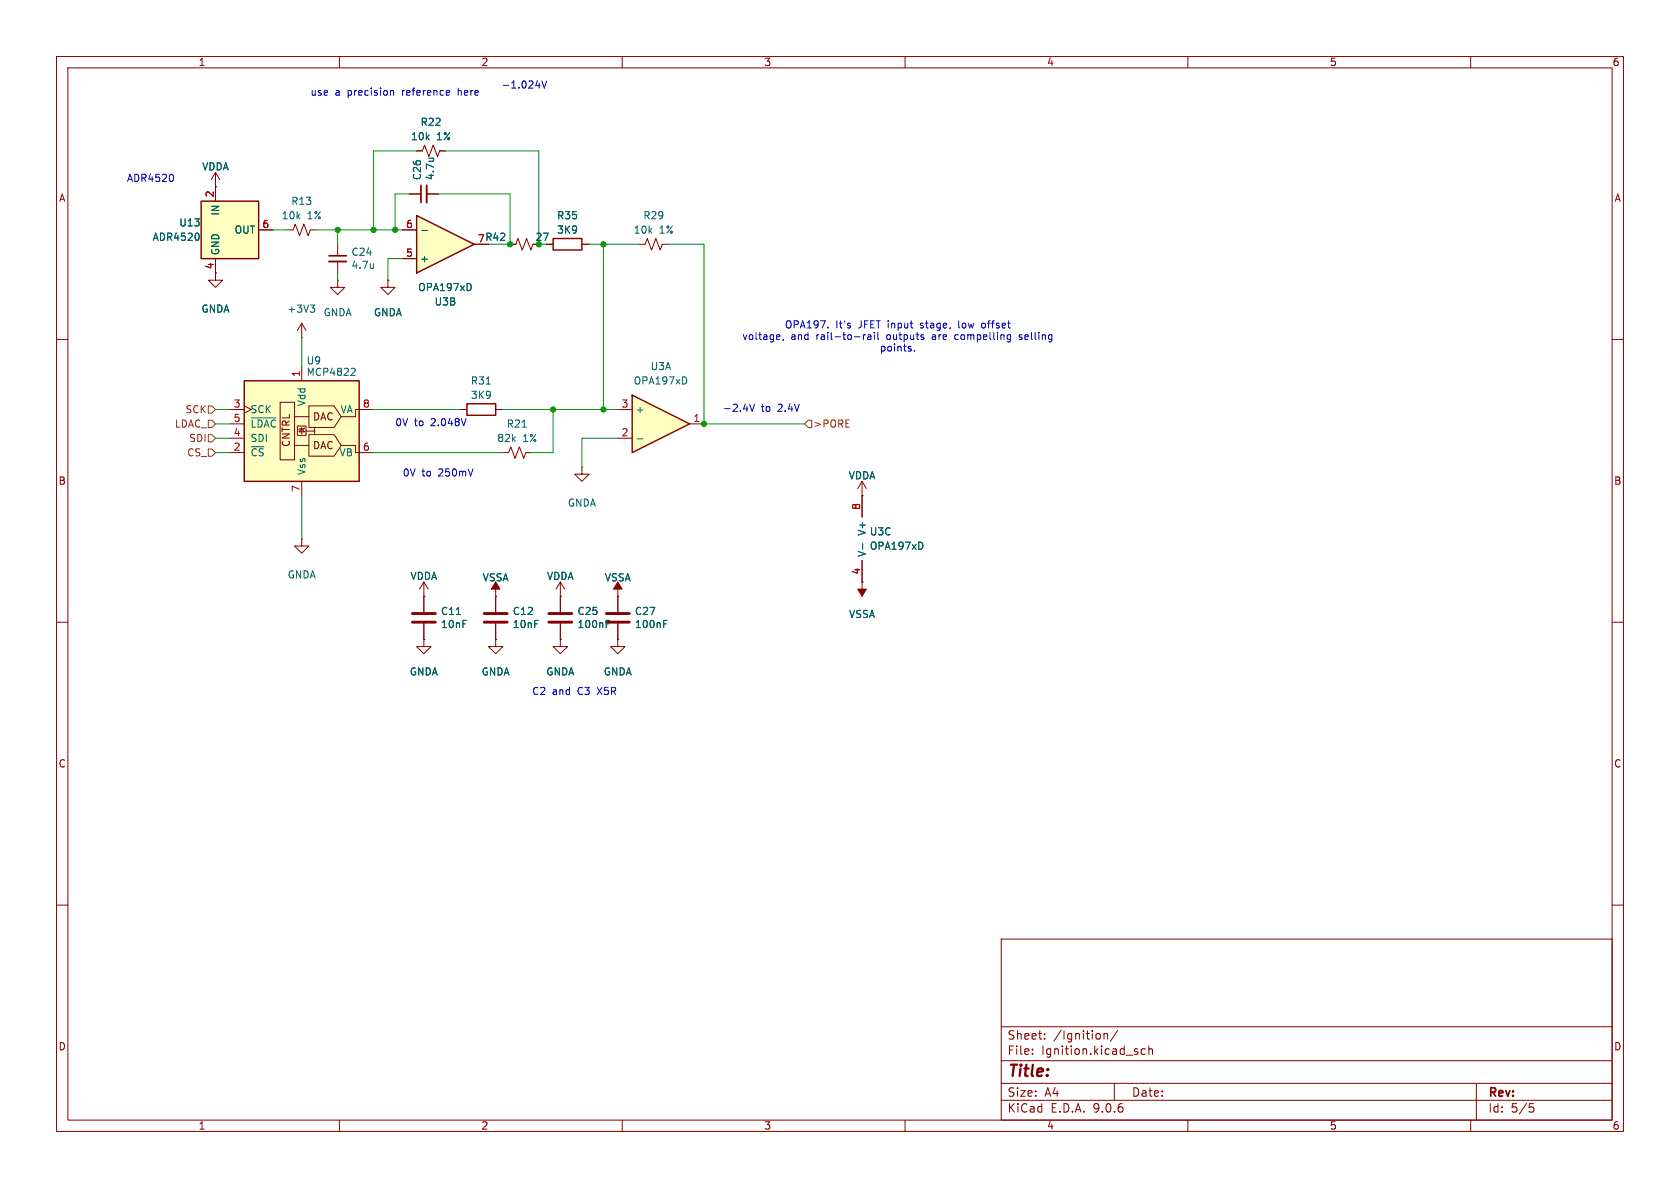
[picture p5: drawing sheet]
<svg xmlns="http://www.w3.org/2000/svg" width="297mm" height="210mm" viewBox="0 0 297 210" stroke-linecap="round" stroke-linejoin="round" font-family="sans-serif">
<defs><g id="words">
<text font-size="2.8" fill="#840000" x="178" y="190.9">Title:</text>
<g font-size="2.1" fill="#840000">
<text x="178" y="184">Sheet:</text>
<text x="186.2" y="184">/Ignition/</text>
<text x="178" y="186.7">File:</text>
<text x="184.1" y="186.7">Ignition.kicad_sch</text>
<text x="178" y="196.9">KiCad</text>
<text x="178" y="194.1">Size:</text>
<text x="184.7" y="194.1">A4</text>
<text x="185.7" y="196.9">E.D.A.</text>
<text x="193.3" y="196.9">9.0.6</text>
<text x="200" y="194.1">Date:</text>
<text x="263" y="194.3">Rev:</text>
<text x="263" y="196.9">Id:</text>
<text x="267.1" y="196.9">5/5</text>
</g>
<g font-size="1.8" fill="#840000">
<text x="35" y="11.9">1</text>
<text x="85" y="11.9">2</text>
<text x="135" y="11.9">3</text>
<text x="185" y="11.9">4</text>
<text x="235" y="11.9">5</text>
<text x="285" y="11.9">6</text>
<text x="10.3" y="35.9">A</text>
<text x="285.3" y="35.9">A</text>
<text x="94.6" y="42.8">27</text>
<text x="55.2" y="74.5">DAC</text>
<text x="51.4" y="79.1" transform="rotate(-90 51.4 79.1)">CNTRL</text>
<text x="55.2" y="79.6">DAC</text>
<text x="10.3" y="85.9">B</text>
<text x="285.3" y="85.9">B</text>
<text x="10.3" y="135.9">C</text>
<text x="285.3" y="135.9">C</text>
<text x="10.3" y="185.9">D</text>
<text x="285.3" y="185.9">D</text>
<text x="35" y="199.9">1</text>
<text x="85" y="199.9">2</text>
<text x="135" y="199.9">3</text>
<text x="185" y="199.9">4</text>
<text x="235" y="199.9">5</text>
<text x="285" y="199.9">6</text>
</g>
<g font-size="1.8" fill="#0000c2">
<text x="54.8" y="17.1">use</text>
<text x="59.2" y="17.1">a</text>
<text x="61.5" y="17.1">precision</text>
<text x="71.4" y="17.1">reference</text>
<text x="81.4" y="17.1">here</text>
<text x="88.6" y="15.9">-1.024V</text>
<text x="22.3" y="32.4">ADR4520</text>
<text x="138.7" y="58.3">OPA197.</text>
<text x="147.8" y="58.3">It's</text>
<text x="151.9" y="58.3">JFET input</text>
<text x="163.2" y="58.3">stage,</text>
<text x="170.1" y="58.3">low</text>
<text x="174.4" y="58.3">offset</text>
<text x="131.1" y="60.3">voltage,</text>
<text x="139.8" y="60.3">and</text>
<text x="144.4" y="60.3">rail-to-rail</text>
<text x="155.4" y="62.3">points.</text>
<text x="157" y="60.3">outputs</text>
<text x="165.3" y="60.3">are</text>
<text x="169.5" y="60.3">compelling</text>
<text x="181" y="60.3">selling</text>
<text x="69.8" y="75.5">0V</text>
<text x="73.2" y="75.5">to</text>
<text x="76.3" y="75.5">2.048V</text>
<text x="127.7" y="73">-2.4V</text>
<text x="134.6" y="73">to</text>
<text x="137.6" y="73">2.4V</text>
<text x="71.1" y="84.4">0V</text>
<text x="74.6" y="84.4">to</text>
<text x="77.6" y="84.4">250mV</text>
<text x="94" y="122.9">C2</text>
<text x="97.6" y="122.9">and</text>
<text x="102.2" y="122.9">C3</text>
<text x="105.9" y="122.9">X5R</text>
</g>
<g font-size="1.8" fill="#006464">
<text x="74.3" y="22.5">R22</text>
<text x="72.6" y="25">10k</text>
<text x="77.2" y="25">1%</text>
<text x="35.6" y="30.3">VDDA</text>
<text x="74.6" y="31.9" transform="rotate(-90 74.6 31.9)">C26</text>
<text x="76.9" y="31.9" transform="rotate(-90 76.9 31.9)">4.7u</text>
<text x="31.6" y="40.2">U13</text>
<text x="39" y="38.2" transform="rotate(-90 39 38.2)">IN</text>
<text x="41.4" y="41.5">OUT</text>
<text x="49.7" y="39">10k</text>
<text x="51.4" y="36.4">R13</text>
<text x="54.3" y="39">1%</text>
<text x="98.4" y="39">R35</text>
<text x="98.4" y="41.5">3K9</text>
<text x="111.9" y="41.5">10k</text>
<text x="113.6" y="39">R29</text>
<text x="116.5" y="41.5">1%</text>
<text x="26.9" y="42.8">ADR4520</text>
<text x="39" y="45.2" transform="rotate(-90 39 45.2)">GND</text>
<text x="62" y="45.4">C24</text>
<text x="62" y="47.7">4.7u</text>
<text x="74.2" y="46.6">+</text>
<text x="84.4" y="42.9">7 R42</text>
<text x="73.8" y="51.7">OPA197xD</text>
<text x="35.5" y="55.5">GNDA</text>
<text x="50.7" y="55.5">+3V3</text>
<text x="57.1" y="56.1">GNDA</text>
<text x="66" y="56.1">GNDA</text>
<text x="76.7" y="54.2">U3B</text>
<text x="54.1" y="64.6">U9</text>
<text x="114.9" y="65.6">U3A</text>
<text x="54.1" y="66.6">MCP4822</text>
<text x="54.2" y="71.9" transform="rotate(-90 54.2 71.9)">Vdd</text>
<text x="83.1" y="68.2">R31</text>
<text x="83.1" y="70.7">3K9</text>
<text x="111.9" y="68.2">OPA197xD</text>
<text x="44.2" y="73.3">SCK</text>
<text x="44.2" y="75.8">~{LDAC}</text>
<text x="60.1" y="73.3">VA</text>
<text x="89.5" y="75.8">R21</text>
<text x="112.3" y="73.3">+</text>
<text x="44.2" y="78.3">SDI</text>
<text x="44.2" y="80.9">~{CS}</text>
<text x="59.9" y="80.9">VB</text>
<text x="87.8" y="78.3">82k</text>
<text x="92.4" y="78.3">1%</text>
<text x="54.2" y="84.1" transform="rotate(-90 54.2 84.1)">Vss</text>
<text x="100.3" y="89.8">GNDA</text>
<text x="149.9" y="84.9">VDDA</text>
<text x="153.3" y="94.8" transform="rotate(-90 153.3 94.8)">V+</text>
<text x="153.7" y="94.8">U3C</text>
<text x="153.3" y="98.6" transform="rotate(-90 153.3 98.6)">V-</text>
<text x="153.7" y="97.4">OPA197xD</text>
<text x="50.8" y="102.5">GNDA</text>
<text x="72.5" y="102.7">VDDA</text>
<text x="85.2" y="103">VSSA</text>
<text x="96.6" y="102.7">VDDA</text>
<text x="106.8" y="103">VSSA</text>
<text x="77.9" y="108.9">C11</text>
<text x="77.9" y="111.2">10nF</text>
<text x="90.6" y="108.9">C12</text>
<text x="90.6" y="111.2">10nF</text>
<text x="102" y="111.2">100nF</text>
<text x="102" y="108.9">C25</text>
<text x="112.2" y="111.2">100nF</text>
<text x="112.2" y="108.9">C27</text>
<text x="150" y="109.4">VSSA</text>
<text x="72.3" y="119.6">GNDA</text>
<text x="85" y="119.6">GNDA</text>
<text x="96.5" y="119.6">GNDA</text>
<text x="106.6" y="119.6">GNDA</text>
</g>
<g font-size="1.8" fill="#a90000">
<text x="37.8" y="35" transform="rotate(-90 37.8 35)">2</text>
<text x="46.3" y="40.4">6</text>
<text x="71.7" y="40.4">6</text>
<text x="37.8" y="47.7" transform="rotate(-90 37.8 47.7)">4</text>
<text x="71.7" y="45.5">5</text>
<text x="53.1" y="66.7" transform="rotate(-90 53.1 66.7)">1</text>
<text x="41.2" y="72.1">3</text>
<text x="41.2" y="74.7">5</text>
<text x="41.2" y="77.2">4</text>
<text x="64.1" y="72.1">8</text>
<text x="109.8" y="72.1">3</text>
<text x="109.8" y="77.2">2</text>
<text x="122.5" y="74.7">1</text>
<text x="41.2" y="79.8">2</text>
<text x="64.1" y="79.8">6</text>
<text x="53.1" y="87.1" transform="rotate(-90 53.1 87.1)">7</text>
<text x="152.1" y="90.2" transform="rotate(-90 152.1 90.2)">8</text>
<text x="152.1" y="101.7" transform="rotate(-90 152.1 101.7)">4</text>
</g>
<g font-size="1.8" fill="#725600">
<text x="30.8" y="75.8">LDAC_</text>
<text x="32.7" y="73.3">SCK</text>
<text x="143.7" y="75.8">&gt;PORE</text>
<text x="33" y="80.9">CS_</text>
<text x="33.4" y="78.3">SDI</text>
</g>
</g></defs>
<g fill="none" stroke="#840000" stroke-width=".18">
<path d="M10 10h277v190h-277zM12 12h273v186h-273zM60 10v2M110 10v2M160 10v2M210 10v2M260 10v2M10 60h2M285 60h2M10 110h2M109.2 105.4h.1M109.2 102.9v2.5"/>
<path d="M285 110h2M10 160h2M177 166h108v32h-108zM285 160h2M60 198v2M110 198v2M160 198v2M177 194.5h108M177 191.5h108M177 187.5h108M177 181.5h108M182.5 186.3v.1"/>
<path d="M182.5 185.5v.1M184.7 183.6v.1M184.7 182.8v.1M195.2 182.7v1M195.2 182.8l.2-.1 .3 .1 .1 .9M197 191.5v3M197.6 182.1l-1.3 2M202.5 185.5l-.5-.1-.3 .3v.4l.2 .2h.6M203.1 185.5l.2-.1 .4 .1v.9M203.1 184.9v1.5M210 198v2M260 198v2"/>
<path d="M261 191.5v6.5M270.4 195.1h.7M270.5 195.7h.4l.3 .3-.2 .5-.5 .1"/>
</g>
<path d="M109.2 102.9l.8 1.2h-1.5z" fill="#840000" stroke="#840000" stroke-width=".18"/>
<path d="M73.7 38.1l10.1 5.1-10.1 5.1z" fill="#ffffc2"/>
<path d="M73.7 38.1l10.1 5.1-10.1 5.1z" fill="none" stroke="#840000" stroke-width=".25"/>
<path d="M50.8 40.6h1l.4-1 .8 2.1 .7-2.1 .8 2.1 .4-1.1h1M68.6 49.5v1.3h1.2l-1.2 1.3-1.3-1.3h1.3M68.6 49.5h.1M71.1 45.7h2.6M71.1 40.6h2.6M83.8 43.2h2.6M88.9 80h1l.4-1 .8 2 .7-2 .8 2 .4-1h1" fill="none" stroke="#840000" stroke-width=".18"/>
<path d="M74.6 40.7h.9M83.2 50.3l.1 .4-.1 .5M92.3 75.5h.7" fill="none" stroke="#006464" stroke-width=".18"/>
<path d="M35.6 35.6h10.1v10.1h-10.1z" fill="#ffffc2"/>
<path d="M35.6 35.6h10.1v10.1h-10.1zM97.8 42.2h5.1v2h-5.1zM82.5 71.4h5.1v2h-5.1z" fill="none" stroke="#840000" stroke-width=".25"/>
<g fill="none" stroke="#840000" stroke-width=".18">
<path d="M38.1 33h.1M38.1 30.5v5.1M38.1 30.5l-.8 1.3M38.1 30.5l.8 1.3M72.4 34.3h2M73.7 26.7h1l.4-1 .7 2 .8-2 .7 2 .4-1h1M75.4 34.3h2.1M38.1 45.7v3.8h1.3l-1.3 1.3-1.3-1.3h1.3M45.7 40.6h2.6M59.7 49.5v1.3h1.3l-1.3 1.3-1.3-1.3h1.3M59.7 49.5h.1M59.7 43.2v2"/>
<path d="M59.7 46.2v2.1M90.2 43.2h1l.4-1 .7 2 .8-2 .8 2 .3-1M96.5 43.2h1.3M102.9 43.2h1.2M113 43.2h1l.4-1 .8 2 .8-2 .7 2 .4-1h1M81.3 72.4h1.2M87.6 72.4h1.3M102.9 82.6v1.2h1.2l-1.2 1.3-1.3-1.3h1.3M102.9 82.6h.1M152.4 87.6h.1M152.4 85.1v6.3M152.4 99.1v6.3"/>
<path d="M152.4 85.1l-.8 1.3M152.4 85.1l.8 1.3M99.1 113v1.3h1.2l-1.2 1.3-1.3-1.3h1.3M99.1 113h.1M99.1 105.4h.1M99.1 102.9v5.3M99.1 110.2v2.8M99.1 102.9l-.8 1.2M99.1 102.9l.7 1.2M109.2 113v1.3h1.3l-1.3 1.3-1.3-1.3h1.3M109.2 113h.1M109.2 105.4v2.8"/>
<path d="M109.2 110.2v2.8M152.4 102.9h.1"/>
</g>
<path d="M75.8 28h.9M76.5 28h.1M35.1 41.3l.1 .4-.1 .7M66 46.6v.8M66 47.3l-.1 .1M86 67.9h.7M152.5 96.1v1M163 96l.2 .4-.2 .5M107.2 110.3h.4M107.2 109.7h.6M117.3 110.3h.5M117.3 109.7h.6" fill="none" stroke="#006464" stroke-width=".18"/>
<path d="M97 108.5h4.1M97 110h4.1M107.2 108.5h4.1M107.2 110h4.1" fill="none" stroke="#840000" stroke-width=".51"/>
<path d="M74.4 32.8v3M58.2 45.2h3" fill="none" stroke="#840000" stroke-width=".3"/>
<path d="M75.4 32.8v3M58.2 46.2h3" fill="none" stroke="#840000" stroke-width=".33"/>
<path d="M151.6 104.1h1.6l-.8 1.3z" fill="#840000" stroke="#840000" stroke-width=".18"/>
<path d="M111.8 69.9l10.1 5-10.1 5.1z" fill="#ffffc2"/>
<path d="M111.8 69.9l10.1 5-10.1 5.1z" fill="none" stroke="#840000" stroke-width=".25"/>
<path d="M53.3 59.7h.1M53.3 57.2l-.7 1.2M53.3 57.2l.8 1.2M53.3 57.2v2.5M109.2 72.4h2.6M109.2 77.5h2.6M121.9 74.9h2.6" fill="none" stroke="#840000" stroke-width=".18"/>
<path d="M54.9 53.9h.7l-.4 .5M55.4 54.4l.2 .2v.3l-.2 .3M112.7 77.6h.9M121.3 66.8l.1 .4-.1 .5" fill="none" stroke="#006464" stroke-width=".18"/>
<path d="M43.2 67.3h20.3v17.8h-20.3z" fill="#ffffc2"/>
<g fill="none" stroke="#840000" stroke-width=".18">
<path d="M38.1 33h.1M38.1 33v2.6M72.4 34.3h2M73.7 26.7h1M75.4 34.3h2.1M77.7 26.7h1M38.1 45.7v2.6M45.7 40.6h2.6M68.6 49.5h.1M71.1 40.6h2.6M71.1 45.7h2.6M83.8 43.2h2.6"/>
<path d="M90.2 43.2h1M96.5 43.2h1.3M102.9 43.2h1.2M40.6 72.4h2.6M40.6 74.9h2.6M40.6 77.5h2.6M43.2 71.8l1.2 .6-1.2 .6M49.5 71.1h2.6v10.2h-2.6zM52.1 73.7h2.5M52.1 78.7h2.5M52.6 75.3h1.5v1.7h-1.5zM52.8 76.3l.5-.5 .5 .5z"/>
<path d="M53.3 64.8v2.5M53.3 75.6v1.1M53.8 75.7l-.1 .1h-.7l-.2 .1M54.6 71.8h4.5l1.2 1.9-1.2 1.9h-4.5zM54.6 76.8h4.5l1.2 1.9-1.2 1.9h-4.5zM55.6 75.7v.5h-1.5M55.6 76.1v.7M60.3 78.7h2.6v1.3h3.1M66 72.4h-3.1v1.3h-2.6M40.6 80h2.6M53.3 95.3v1.2h1.3l-1.3 1.3-1.2-1.3h1.2M53.3 95.3h.1"/>
<path d="M53.3 85.1v2.5M152.4 87.6h.1M152.4 87.6v3.8M152.4 99.1v3.8M74.9 113v1.3h1.3l-1.3 1.3-1.2-1.3h1.2M74.9 113h.1M74.9 105.4h.1M74.9 102.9l-.7 1.2M74.9 102.9l.8 1.2M74.9 102.9v5.3M74.9 110.2v2.8M87.6 105.4h.1"/>
<path d="M87.6 113v1.3h1.3l-1.3 1.3-1.2-1.3h1.2M87.6 113h.1M87.6 102.9v5.3M87.6 110.2v2.8M99.1 113h.1M99.1 105.4h.1M99.1 105.4v2.8M99.1 110.2v2.8M109.2 105.4h.1M109.2 113h.1M109.2 105.4v2.8M109.2 110.2v2.8"/>
<path d="M152.4 102.9h.1"/>
</g>
<path d="M43.2 67.3h20.3v17.8h-20.3z" fill="none" stroke="#840000" stroke-width=".25"/>
<g fill="none" stroke="#006464" stroke-width=".18">
<path d="M75.8 28h.9M76.5 28h.1M35.1 41.3l.1 .4-.1 .7M74.6 40.7h.9M83.2 50.3l.1 .4-.1 .5M44.4 73.9h4.4M62.3 65.1l.4 .1 .1 .3-.8 .9h.8M152.5 96.1v1M163 96l.2 .4-.2 .5M80.7 108.6h.7M107.2 110.3h.4M107.2 109.7h.6"/>
<path d="M117.3 110.3h.5M117.3 109.7h.6"/>
</g>
<path d="M87.6 102.9l.8 1.2h-1.5z" fill="#840000" stroke="#840000" stroke-width=".18"/>
<path d="M72.9 108.5h4.1M72.9 110h4.1M85.6 108.5h4.1M85.6 110h4.1" fill="none" stroke="#840000" stroke-width=".51"/>
<path d="M36.8 76.8h.7l.6 .7-.6 .6h-.7zM36.8 79.4h.7l.6 .6-.6 .6h-.7zM36.8 74.3h.7l.6 .6-.6 .7h-.7zM36.8 71.8h.7l.6 .6-.6 .6h-.7zM142.9 74.3h.6v1.3h-.6l-.7-.7z" fill="none" stroke="#725600" stroke-width=".18"/>
<g fill="none" stroke="#009600" stroke-width=".18">
<path d="M72.4 34.3h-2.6v6.3M73.7 26.7h-7.7v13.9M77.5 34.3h12.7v8.9h-3.8M78.7 26.7h16.5v16.5M48.3 40.6h2.5M53.3 59.7v5.1M55.9 40.6h15.2M59.7 40.6v2.6M59.7 48.3v1.2M71.1 45.7h-2.5v3.8M104.1 43.2h8.9M106.7 43.2v29.2"/>
<path d="M118.1 43.2h6.4v31.7h17.7M38.1 72.4h2.5M38.1 74.9h2.5M38.1 77.5h2.5M66 72.4h15.3M88.9 72.4h20.3M97.8 72.4v7.6h-3.8M109.2 77.5h-6.3v5.1M38.1 80h2.5M53.3 87.6v7.7M66 80h22.9"/>
</g>
<g fill="none" stroke="#0000c2" stroke-width=".18">
<path d="M69.1 16.1h.4l.1 .7M79.3 16l.2 .3-.6 .1M79.4 16.8h-.1M94.7 15.1h.8M95.8 14.3l.4 1.3 .4-1.3M30.5 30.9l.2 .4-.2 .7M137.7 59.2l.2 .3-.6 .1M137.8 60h-.1M138.5 60l-.1 .2M146.4 57.9v.1M152.6 59.2v.8M152.8 59.2l-.2 .2"/>
<path d="M153.9 59.2l.1 .8M154 59.5h-.5l-.1 .2 .1 .3h.5M154.6 59.2v.8M155.2 58.7v1.1l.2 .2M169 59.2l-.2 .2v.4l.2 .2M169.5 56.7v1.1l.2 .2M174 57.1l-.3 .1-.2 .2 .1 .5 .4 .1M178.3 59.2h.3M178.6 60h-.3M178.6 59.2v1l-.2 .2M180.2 60h.3M180.5 59.2l-.3 .2v.1l.3 .1"/>
<path d="M132.5 71.4l.5 1.3 .4-1.3M161.7 61.9v.2"/>
</g>
<g fill="#009600" stroke="#009600" stroke-width=".18">
<circle cx="97.8" cy="72.4" r=".46"/>
<circle cx="106.7" cy="72.4" r=".46"/>
<circle cx="106.7" cy="43.2" r=".46"/>
<circle cx="90.2" cy="43.2" r=".46"/>
<circle cx="95.2" cy="43.2" r=".46"/>
<circle cx="124.5" cy="74.9" r=".46"/>
<circle cx="66" cy="40.6" r=".46"/>
<circle cx="59.7" cy="40.6" r=".46"/>
<circle cx="69.8" cy="40.6" r=".46"/>
</g>
<use href="#words"/>
</svg>
